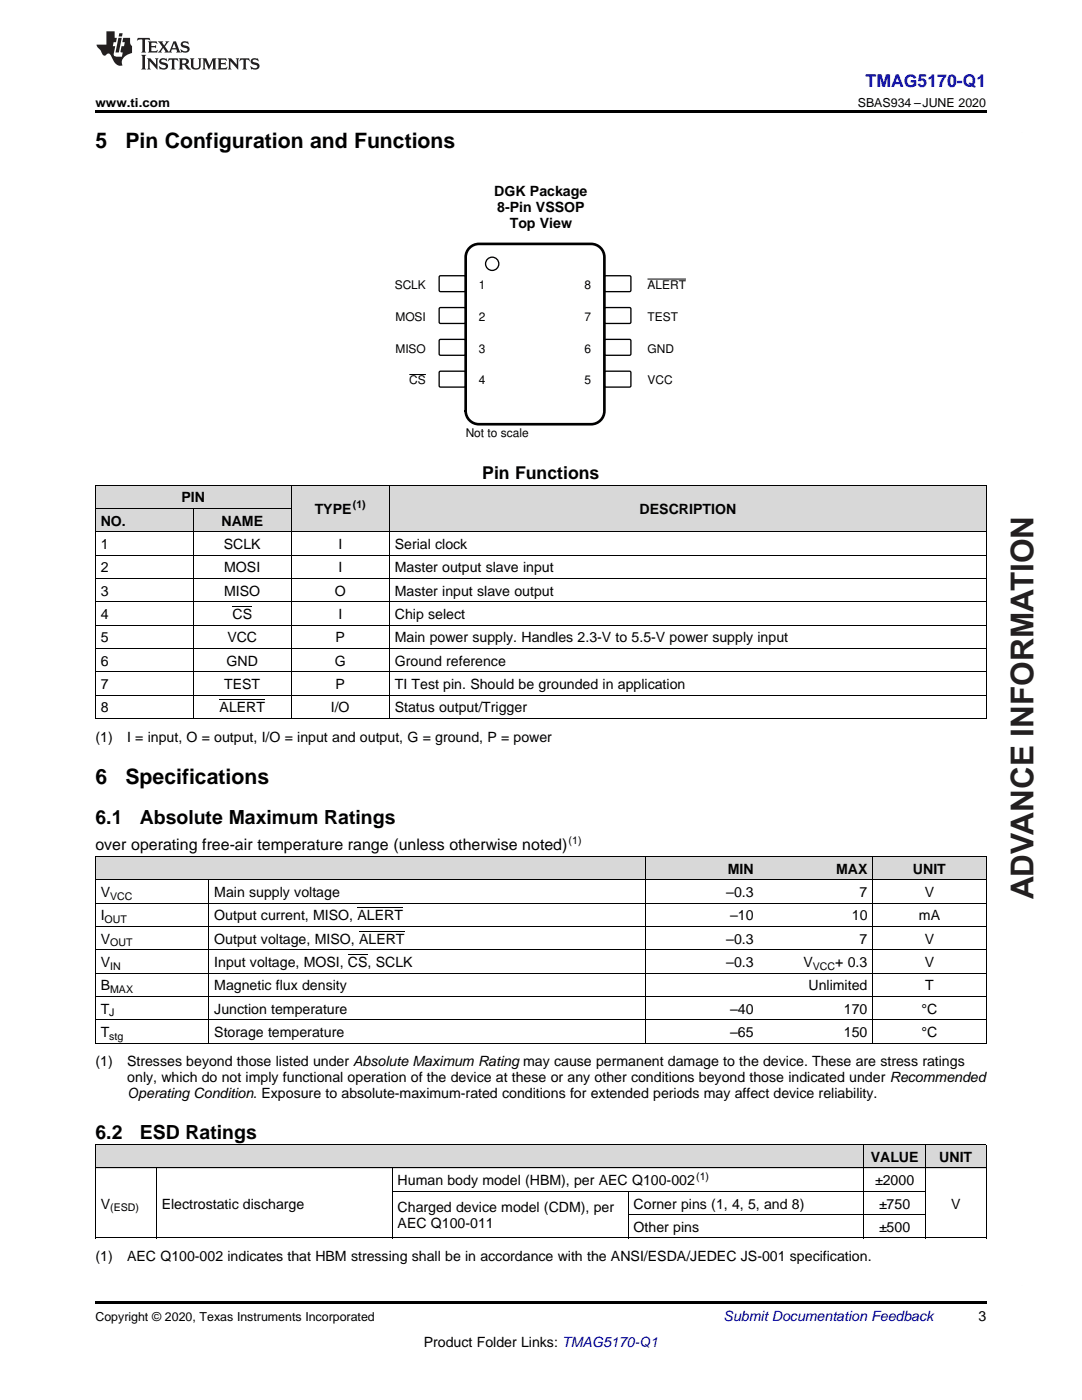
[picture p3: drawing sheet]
<svg xmlns="http://www.w3.org/2000/svg" width="216mm" height="279mm" viewBox="0 0 216 279" stroke-linecap="round" stroke-linejoin="round" font-family="sans-serif">
<defs><g id="words">
<text font-size="6.3" fill="#231f20" x="206.2" y="179.5" transform="rotate(-90 206.2 179.5)">ADVANCE INFORMATION</text>
<g font-size="4.2">
<text x="19" y="29.6">5</text>
<text x="25" y="29.6">Pin Configuration and Functions</text>
<text x="19" y="156.5">6</text>
<text x="25" y="156.5">Specifications</text>
</g>
<g font-size="3.9">
<text x="19" y="164.5">6.1</text>
<text x="27.9" y="164.5">Absolute Maximum Ratings</text>
<text x="19" y="227.2">6.2</text>
<text x="27.9" y="227.2">ESD Ratings</text>
</g>
<text font-size="3.5" fill="#00f" x="172.7" y="17.3">TMAG5170-Q1</text>
<text font-size="3.5" x="96.2" y="95.6">Pin Functions</text>
<text font-size="3.2" x="19" y="169.7">over operating free-air temperature range (unless otherwise noted)</text>
<g font-size="2.8">
<text x="98.6" y="39.2">DGK Package</text>
<text x="99.2" y="42.3">8-Pin VSSOP</text>
<text x="101.7" y="45.5">Top View</text>
<text x="36.2" y="100.3">PIN</text>
<text x="20.1" y="104.9">NO.</text>
<text x="44.2" y="104.9">NAME</text>
<text x="62.8" y="102.6">TYPE</text>
<text x="127.6" y="102.6">DESCRIPTION</text>
<text x="20.1" y="109.6">1</text>
<text x="44.7" y="109.6">SCLK</text>
<text x="67.5" y="109.6">I</text>
<text x="78.8" y="109.6">Serial clock</text>
<text x="20.1" y="114.2">2</text>
<text x="20.1" y="118.9">3</text>
<text x="44.7" y="114.2">MOSI</text>
<text x="44.7" y="118.9">MISO</text>
<text x="66.8" y="118.9">O</text>
<text x="67.5" y="114.2">I</text>
<text x="78.8" y="114.2">Master output slave input</text>
<text x="78.8" y="118.9">Master input slave output</text>
<text x="20.1" y="123.5">4</text>
<text x="46.4" y="123.5">CS</text>
<text x="67.5" y="123.5">I</text>
<text x="78.8" y="123.5">Chip select</text>
<text x="20.1" y="128.2">5</text>
<text x="45.4" y="128.2">VCC</text>
<text x="67" y="128.2">P</text>
<text x="78.8" y="128.2">Main power supply. Handles 2.3-V to 5.5-V power supply input</text>
<text x="20.1" y="132.9">6</text>
<text x="20.1" y="137.5">7</text>
<text x="44.7" y="137.5">TEST</text>
<text x="45.2" y="132.9">GND</text>
<text x="66.8" y="132.9">G</text>
<text x="67" y="137.5">P</text>
<text x="78.8" y="132.9">Ground reference</text>
<text x="78.8" y="137.5">TI Test pin. Should be grounded in application</text>
<text x="20.1" y="142.2">8</text>
<text x="43.8" y="142.2">ALERT</text>
<text x="66" y="142.2">I/O</text>
<text x="78.8" y="142.2">Status output/Trigger</text>
<text x="19" y="148">(1)</text>
<text x="25.4" y="148">I = input, O = output, I/O = input and output, G = ground, P = power</text>
<text x="20.1" y="179">V</text>
<text x="42.8" y="179">Main supply voltage</text>
<text x="144.9" y="179">–0.3</text>
<text x="145.2" y="174.3">MIN</text>
<text x="166.8" y="174.3">MAX</text>
<text x="171.5" y="179">7</text>
<text x="182.2" y="174.3">UNIT</text>
<text x="184.5" y="179">V</text>
<text x="20.1" y="183.7">I</text>
<text x="42.8" y="183.7">Output current, MISO, ALERT</text>
<text x="145.7" y="183.7">–10</text>
<text x="170" y="183.7">10</text>
<text x="183.4" y="183.7">mA</text>
<text x="20.1" y="188.3">V</text>
<text x="42.8" y="188.3">Output voltage, MISO, ALERT</text>
<text x="144.9" y="188.3">–0.3</text>
<text x="171.5" y="188.3">7</text>
<text x="184.5" y="188.3">V</text>
<text x="20.1" y="193">V</text>
<text x="20.1" y="197.6">B</text>
<text x="42.8" y="193">Input voltage, MOSI, CS, SCLK</text>
<text x="42.8" y="197.6">Magnetic flux density</text>
<text x="144.9" y="193">–0.3</text>
<text x="160.3" y="193">V</text>
<text x="161.3" y="197.6">Unlimited</text>
<text x="166.7" y="193">+ 0.3</text>
<text x="184.5" y="193">V</text>
<text x="184.6" y="197.6">T</text>
<text x="20.1" y="202.3">T</text>
<text x="42.8" y="202.3">Junction temperature</text>
<text x="145.7" y="202.3">–40</text>
<text x="168.4" y="202.3">170</text>
<text x="183.9" y="202.3">°C</text>
<text x="20.1" y="206.9">T</text>
<text x="42.8" y="206.9">Storage temperature</text>
<text x="145.7" y="206.9">–65</text>
<text x="168.4" y="206.9">150</text>
<text x="183.9" y="206.9">°C</text>
<text x="19" y="212.8">(1)</text>
<text x="25.4" y="212.8">Stresses beyond those listed under Absolute Maximum Rating may cause permanent damage to the device. These are stress ratings</text>
<text x="25.4" y="216">only, which do not imply functional operation of the device at these or any other conditions beyond those indicated under Recommended</text>
<text x="25.4" y="219.1">Operating Condition. Exposure to absolute-maximum-rated conditions for extended periods may affect device reliability.</text>
<text x="173.7" y="231.9">VALUE</text>
<text x="187.4" y="231.9">UNIT</text>
<text x="79.3" y="236.5">Human body model (HBM), per AEC Q100-002</text>
<text x="174.6" y="236.5">±2000</text>
<text x="20.1" y="241.2">V</text>
<text x="32.3" y="241.2">Electrostatic discharge</text>
<text x="79.3" y="241.9">Charged device model (CDM), per</text>
<text x="79.3" y="245.1">AEC Q100-011</text>
<text x="126.4" y="241.2">Corner pins (1, 4, 5, and 8)</text>
<text x="126.4" y="245.9">Other pins</text>
<text x="175.4" y="241.2">±750</text>
<text x="175.4" y="245.9">±500</text>
<text x="189.8" y="241.2">V</text>
<text x="19" y="251.7">(1)</text>
<text x="25.4" y="251.7">AEC Q100-002 indicates that HBM stressing shall be in accordance with the ANSI/ESDA/JEDEC JS-001 specification.</text>
<text x="195.3" y="263.6">3</text>
<text x="84.6" y="268.9">Product Folder Links: TMAG5170-Q1</text>
</g>
<text font-size="2.8" fill="#0000c8" x="144.4" y="263.6">Submit Documentation Feedback</text>
<g font-size="2.5">
<text x="19" y="21.4">www.ti.com</text>
<text x="171.2" y="21.4">SBAS934 –JUNE 2020</text>
<text x="19" y="263.6">Copyright © 2020, Texas Instruments Incorporated</text>
</g>
<g font-size="2.4">
<text x="78.8" y="57.7">SCLK</text>
<text x="95.6" y="57.7">1</text>
<text x="116.6" y="57.7">8</text>
<text x="129.2" y="57.7">ALERT</text>
<text x="78.9" y="64">MOSI</text>
<text x="95.6" y="64">2</text>
<text x="116.6" y="64">7</text>
<text x="129.2" y="64">TEST</text>
<text x="78.9" y="70.4">MISO</text>
<text x="95.6" y="70.4">3</text>
<text x="116.6" y="70.4">6</text>
<text x="129.2" y="70.4">GND</text>
<text x="81.7" y="76.7">CS</text>
<text x="95.6" y="76.7">4</text>
<text x="116.6" y="76.7">5</text>
<text x="129.2" y="76.7">VCC</text>
<text x="92.9" y="87.3">Not to scale</text>
</g>
<g font-size="2.1">
<text x="70.4" y="101.5">(1)</text>
<text x="113.5" y="168.4">(1)</text>
<text x="22" y="179.6">VCC</text>
<text x="20.9" y="184.2">OUT</text>
<text x="22" y="188.9">OUT</text>
<text x="22" y="193.5">IN</text>
<text x="162.2" y="193.5">VCC</text>
<text x="21.8" y="202.8">J</text>
<text x="22" y="198.2">MAX</text>
<text x="21.8" y="207.5">stg</text>
<text x="138.9" y="235.4">(1)</text>
<text x="22" y="241.8">(ESD)</text>
</g>
</g></defs>
<g fill="#d8d8d8">
<path d="M19 228.5h12.2v4.7h-12.2z"/>
<path d="M31.2 228.5h47.1v4.7h-47.1z"/>
<path d="M78.3 228.5h47.1v4.7h-47.1z"/>
<path d="M125.4 228.5h47v4.7h-47z"/>
<path d="M172.4 228.5h12.2v4.7h-12.2z"/>
<path d="M184.6 228.5h12.2v4.7h-12.2z"/>
<path d="M19 171h22.7v4.6h-22.7z"/>
<path d="M41.7 171h87.1v4.6h-87.1z"/>
<path d="M128.8 171h22.7v4.6h-22.7z"/>
<path d="M151.5 171h22.7v4.6h-22.7z"/>
<path d="M174.2 171h22.6v4.6h-22.6z"/>
<path d="M58.1 96.9h19.6v9.3h-19.6z"/>
<path d="M77.7 96.9h119.1v9.3h-119.1z"/>
<path d="M19 101.5h19.6v4.7h-19.6z"/>
<path d="M38.6 101.5h19.5v4.7h-19.5z"/>
<path d="M19 96.9h19.6v4.6h-19.6z"/>
<path d="M38.6 96.9h19.5v4.6h-19.5z"/>
</g>
<path d="M19 143.4h.2zM58 143.4h.1zM77.6 143.4h.1zM196.7 143.4h.1zM19 247.1h.2zM78.2 247.1h.1zM125.3 247.1h.1zM172.3 247.1h.1zM184.5 247.1h.1zM196.7 247.1h.1zM19 259.7h177.8v.5h-177.8z" fill="#000"/>
<path d="M203.9 26.4h.1M203.9 256.5h.1" fill="none" stroke="#231f20" stroke-width=".2"/>
<g fill="none" stroke="#000" stroke-width=".2">
<path d="M19 96.8h177.8v46.6M19.1 96.8v46.6M58.1 96.8v46.6M77.7 96.8v46.6M19 115.4h177.8M19 110.8h177.8M19 106.1h177.8M19 101.5h39.1M38.5 101.5v41.9M19 138.7h177.8M19 134.1h177.8M19 129.4h177.8"/>
<path d="M19 124.8h177.8M19 120.1h177.8M19 143.4h177.8M19 175.6h177.8M19 170.9h177.8M19.1 171v37.2M41.6 175.6v32.6M128.8 171v37.2M174.1 171v37.2M196.8 171v37.2M19 198.8h177.8M19 194.2h177.8"/>
<path d="M19 189.5h177.8M19 184.9h177.8M19 180.2h177.8M19 208.2h177.8M19 203.5h177.8M19 233.1h177.8M19 228.4h177.8M19.1 228.5v18.6M31.2 233.1v14M78.2 233.1v14M78.3 237.8h106.3M125.3 237.8v9.3"/>
<path d="M172.4 228.5v18.6M184.6 228.5v18.6M196.8 228.5v18.6M19 247.1h177.8M125.4 242.4h59.2"/>
</g>
<path d="M87.7 55.2l.2-.2 4.9 .1 .1 .2v2.8l-.2 .1h-4.9l-.2-.3z" fill-rule="evenodd" fill="#fff"/>
<path d="M87.7 55.2l.2-.2 4.9 .1 .1 .2v2.8l-.2 .1h-4.9l-.2-.3z" fill="none" stroke="#000" stroke-width=".26"/>
<path d="M120.6 55.2l.3-.2 4.9 .1 .1 .2v2.8l-.3 .1h-4.9l-.1-.3z" fill-rule="evenodd" fill="#fff"/>
<path d="M120.6 55.2l.3-.2 4.9 .1 .1 .2v2.8l-.3 .1h-4.9l-.1-.3z" fill="none" stroke="#000" stroke-width=".26"/>
<path d="M129.2 55.7h7.7" fill="none" stroke="#000" stroke-width=".2"/>
<path d="M87.7 61.5l.2-.1h4.9l.1 .2v2.8l-.2 .2-4.9-.1-.2-.2z" fill-rule="evenodd" fill="#fff"/>
<path d="M87.7 61.5l.2-.1h4.9l.1 .2v2.8l-.2 .2-4.9-.1-.2-.2z" fill="none" stroke="#000" stroke-width=".26"/>
<path d="M120.6 61.5l.3-.1h4.9l.1 .2v2.8l-.3 .2-4.9-.1-.1-.2z" fill-rule="evenodd" fill="#fff"/>
<path d="M120.6 61.5l.3-.1h4.9l.1 .2v2.8l-.3 .2-4.9-.1-.1-.2z" fill="none" stroke="#000" stroke-width=".26"/>
<path d="M87.7 67.9l.2-.2 4.9 .1 .1 .2v2.8l-.2 .1h-4.9l-.2-.3z" fill-rule="evenodd" fill="#fff"/>
<path d="M87.7 67.9l.2-.2 4.9 .1 .1 .2v2.8l-.2 .1h-4.9l-.2-.3z" fill="none" stroke="#000" stroke-width=".26"/>
<path d="M120.6 67.9l.3-.2 4.9 .1 .1 .2v2.8l-.3 .1h-4.9l-.1-.3z" fill-rule="evenodd" fill="#fff"/>
<path d="M120.6 67.9l.3-.2 4.9 .1 .1 .2v2.8l-.3 .1h-4.9l-.1-.3z" fill="none" stroke="#000" stroke-width=".26"/>
<path d="M87.7 74.2l.2-.1h4.9l.1 .2v2.8l-.2 .2-4.9-.1-.2-.2z" fill-rule="evenodd" fill="#fff"/>
<path d="M87.7 74.2l.2-.1h4.9l.1 .2v2.8l-.2 .2-4.9-.1-.2-.2z" fill="none" stroke="#000" stroke-width=".26"/>
<path d="M81.7 74.7h3.3" fill="none" stroke="#000" stroke-width=".2"/>
<path d="M120.6 74.2l.3-.1h4.9l.1 .2v2.8l-.3 .2-4.9-.1-.1-.2z" fill-rule="evenodd" fill="#fff"/>
<g fill="none" stroke="#000" stroke-width=".26">
<path d="M120.6 74.2l.3-.1h4.9l.1 .2v2.8l-.3 .2-4.9-.1-.1-.2z"/>
<circle cx="98.2" cy="52.6" r="1.32"/>
</g>
<path d="M93.9 49.3l1.1-.6h.6h22.4a2.65 2.65 0 0 1 2.6 2.6v30.7a2.65 2.65 0 0 1-2.6 2.7h-22.4a2.65 2.65 0 0 1-2.7-2.7v-30.7a2.64 2.64 0 0 1 1-2z" fill="none" stroke="#000" stroke-width=".53"/>
<path d="M19 22h177.8v.5h-177.8z" fill="#000"/>
<g fill="#231f20">
<path d="M27.5 7.6l-.1 .5 .4-.2h.6v.1v2.1l-.2 .4h1l-.3-.4v-2.1l.1-.1h.5l.5 .2-.2-.5zM29.5 8.3l.2 .3v1.5l-.2 .4h1.8l.2-.6a1.04 1.04 0 0 1-1.3 .2v-.7h.6l.3 .2v-.6l-.3 .2h-.6v-.6l.8-.1 .4 .3-.2-.5zM31.5 8.3l.9 1.1-.9 1.1h.8l-.2-.2 .5-.7 .4 .7-.2 .2h1.5l-.1-.2 .1-.4h.9l.1 .4-.2 .2h1l-.3-.3-.7-1.9h-.5l-.9 2-.8-1 .9-1h-.8l.1 .3-.3 .5-.4-.6 .2-.2zM34.7 8.6l.4 1h-.7zM36.3 8.4a.63 .63 0 0 0-.2 .7 .63 .63 0 0 0 .6 .4l.6 .2 .1 .2a.75 .75 0 0 1-.7 .4 .75 .75 0 0 1-.6-.5l.1 .7 .1-.1a1.11 1.11 0 0 0 1.5-.6 1.13 1.13 0 0 0-1.2-.8l-.1-.4a1.04 1.04 0 0 1 1.2 .2l-.2-.5-.1 .1-.5-.2zM28.2 10.9l.2 .4v2.2l-.2 .4h1l-.3-.4v-2.2l.3-.4zM29.3 11.6l.3 .4v1.5l-.3 .4h.8l-.2-.4v-1.3l1.5 1.7v-1.9l.2-.4h-.7l.2 .4v.9l-1.1-1.3zM32 11.8a.62 .62 0 0 0-.2 .7 .62 .62 0 0 0 .6 .4l.6 .1 .1 .3a.76 .76 0 0 1-.7 .3 .76 .76 0 0 1-.6-.4l.1 .7 .1-.1a1.11 1.11 0 0 0 1.5-.6 1.13 1.13 0 0 0-1.2-.8l-.1-.4a1.04 1.04 0 0 1 1.2 .2l-.2-.6-.1 .1-.5-.1zM33.7 11.6l-.2 .6a.61 .61 0 0 1 .8-.3v1.6l-.2 .4h.9l-.2-.4v-1.6a.63 .63 0 0 1 .8 .3l-.2-.6zM35.6 11.6l.3 .4v1.5l-.3 .4h1l-.2-.2v-.8l.5 .2a.76 .76 0 0 0 1.2 .7l-1-1a.58 .58 0 0 0 .6-.5 .58 .58 0 0 0-.5-.6zM36.4 11.9h.1a.45 .45 0 0 1 .5 .1 .45 .45 0 0 1 .1 .5l-.7 .2zM37.9 11.6l.2 .2a2.17 2.17 0 0 0 .3 1.9 .99 .99 0 0 0 1.6-.6v-1.1l.2-.4h-.7l.2 .2a1.92 1.92 0 0 1-.2 1.8 .6 .6 0 0 1-.9-.5v-1.1l.2-.4zM40.4 11.6l.2 .4v1.5l-.2 .4h.7l-.2-.4v-1.4l.8 1.8 .8-1.8v1.4l-.2 .4h.9l-.2-.4v-1.5l.2-.4h-.8l-.6 1.5-.6-1.5zM43.4 11.6l.2 .4v1.5l-.2 .4h1.8l.2-.6a1.04 1.04 0 0 1-1.3 .1v-.6h.5l.4 .2v-.6l-.4 .2h-.5v-.7h.8l.3 .3-.1-.6zM45.5 11.6l.2 .4v1.5l-.2 .4h.7l-.2-.4v-1.3l1.5 1.7v-1.9l.2-.4h-.7l.2 .4v.9l-1.1-1.3zM47.9 11.6l-.1 .6a.61 .61 0 0 1 .8-.3v1.6l-.3 .4h1l-.3-.4 .1-1.6a.63 .63 0 0 1 .7 .3l-.1-.6zM50.2 11.8a.62 .62 0 0 0-.2 .7 .62 .62 0 0 0 .6 .4l.6 .1 .2 .3a.76 .76 0 0 1-.8 .3 .76 .76 0 0 1-.6-.4l.1 .7 .2-.1a1.11 1.11 0 0 0 1.5-.6 1.13 1.13 0 0 0-1.3-.8l-.1-.4a1.04 1.04 0 0 1 1.2 .2l-.1-.6-.2 .1-.5-.1z"/>
<path d="M21.2 6.3v2.6h-1.9l.1 .4 .7 .9a.91 .91 0 0 0 1 .8 .56 .56 0 0 1 .5-.3 .56 .56 0 0 1 .5 .3l.4 .8a1.53 1.53 0 0 0 1.9 1.2 1.54 1.54 0 0 1 1-2.1l.9-.3v-1.4a1.52 1.52 0 0 1-.3-1.6h-1.4l-.2 .8h.5l-.2 .8h-.4l-.2 1v.2l.4 .1-.2 .8a1.93 1.93 0 0 1-1.6-.3l.3-1.8h-.5l.2-.8h.4l.2-.8h-.4v-1.3zM23.6 7.6l-.6 2.9h.7l.6-2.9zM23.8 6.6l-.1 .7h.6l.2-.7z"/>
</g>
<path d="M43.8 139.7h9.1M46.4 121.1h3.9M69.4 190.5h3.9M71.3 181.2h9.1M71.6 185.8h9.1" fill="none" stroke="#000" stroke-width=".2"/>
<use href="#words"/>
</svg>
